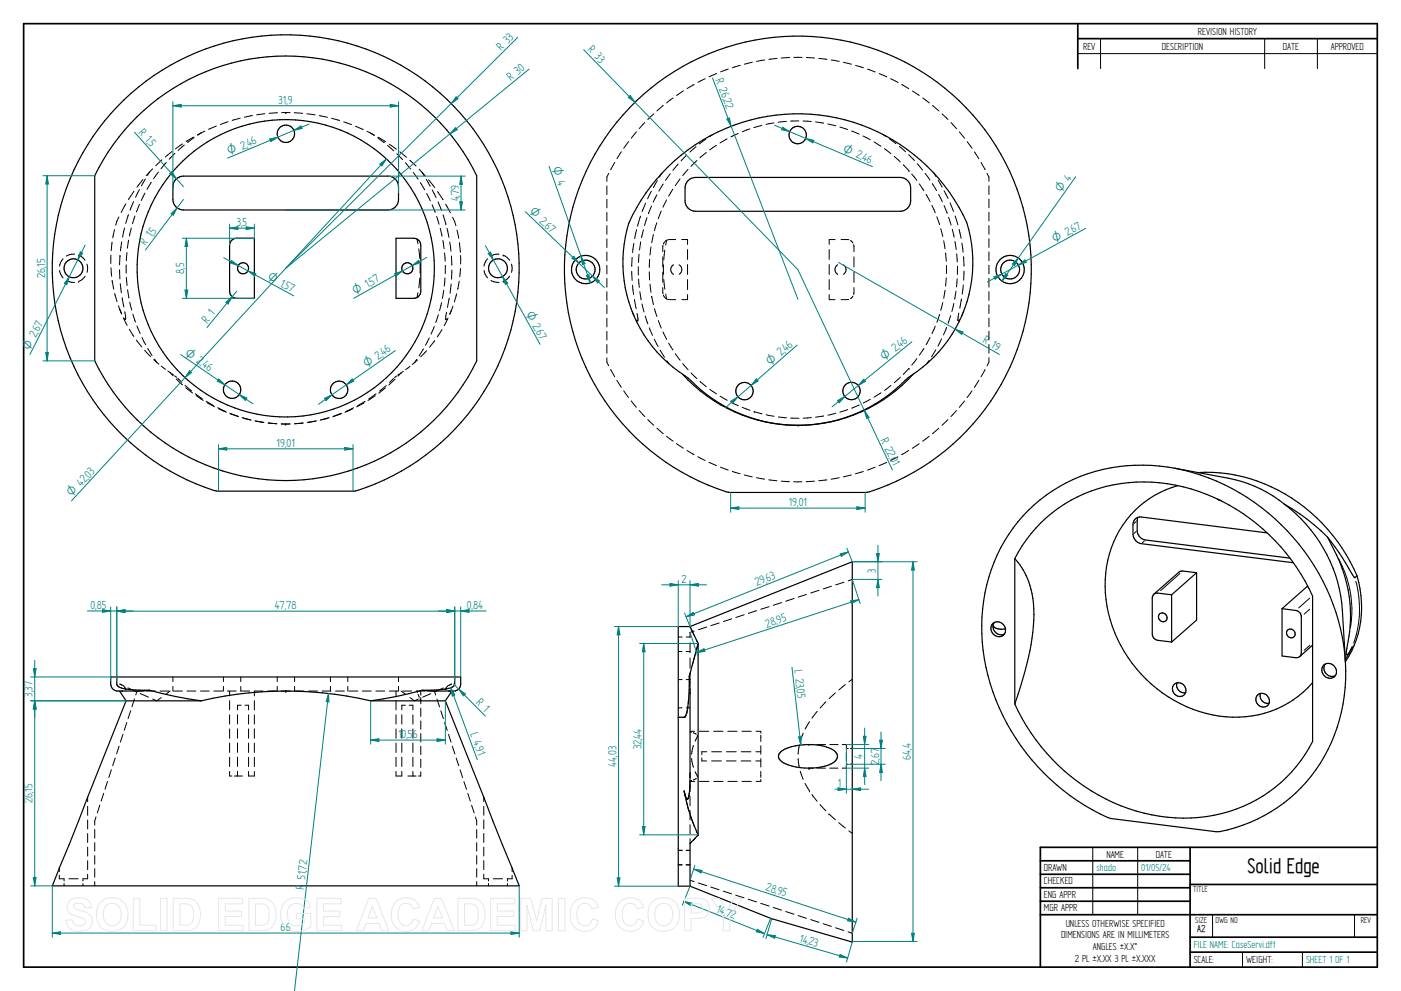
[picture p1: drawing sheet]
<svg xmlns="http://www.w3.org/2000/svg" width="594mm" height="420mm" viewBox="0 0 594 420" stroke-linecap="round" stroke-linejoin="round" font-family="sans-serif">
<defs><g id="words">
<text font-size="10.1" x="529" y="370.2">Solid Edge</text>
<g font-size="5.6" fill="#008080">
<text x="212.5" y="21.5" transform="rotate(-45 212.5 21.5)">R 33</text>
<text x="249" y="21.3" transform="rotate(46 249 21.3)">R 33</text>
<text x="216.6" y="34.5" transform="rotate(-39 216.6 34.5)">R 30</text>
<text x="303.4" y="33.9" transform="rotate(69 303.4 33.9)">R 26,</text>
<text x="118.1" y="43.9">31,9</text>
<text x="306.7" y="42.4" transform="rotate(69 306.7 42.4)">22</text>
<text x="58.5" y="56.4" transform="rotate(48 58.5 56.4)">R 1,</text>
<text x="62.7" y="61" transform="rotate(48 62.7 61)">5</text>
<text x="105.4" y="62.4" transform="rotate(-23 105.4 62.4)">46</text>
<text x="365.3" y="67.7" transform="rotate(23 365.3 67.7)">46</text>
<text x="236.1" y="77" transform="rotate(71 236.1 77)">4</text>
<text x="194.6" y="85.4" transform="rotate(-90 194.6 85.4)">4,79</text>
<text x="100.4" y="95.8">3,5</text>
<text x="65.5" y="99.4" transform="rotate(-53 65.5 99.4)">5</text>
<text x="230.6" y="96.1" transform="rotate(44 230.6 96.1)">67</text>
<text x="452.6" y="100.1" transform="rotate(-28 452.6 100.1)">2,</text>
<text x="455.1" y="98.8" transform="rotate(-28 455.1 98.8)">67</text>
<text x="61.8" y="104.4" transform="rotate(-53 61.8 104.4)">R 1,</text>
<text x="19.1" y="117.9" transform="rotate(-90 19.1 117.9)">26,15</text>
<text x="78.1" y="116.2" transform="rotate(-90 78.1 116.2)">8,5</text>
<text x="118.4" y="121.1" transform="rotate(28 118.4 121.1)">1,</text>
<text x="120.2" y="122" transform="rotate(28 120.2 122)">57</text>
<text x="157.7" y="121.2" transform="rotate(-29 157.7 121.2)">57</text>
<text x="87.8" y="137.4" transform="rotate(-51 87.8 137.4)">R 1</text>
<text x="16.5" y="141" transform="rotate(-63 16.5 141)">67</text>
<text x="227.1" y="140.7" transform="rotate(61 227.1 140.7)">67</text>
<text x="333.4" y="149.2" transform="rotate(-41 333.4 149.2)">46</text>
<text x="381.9" y="147.7" transform="rotate(-39 381.9 147.7)">46</text>
<text x="416.5" y="145.1" transform="rotate(30 416.5 145.1)">R 19</text>
<text x="85.4" y="155.2" transform="rotate(34 85.4 155.2)">46</text>
<text x="162.7" y="151" transform="rotate(-35 162.7 151)">46</text>
<text x="117.3" y="189.4">19,01</text>
<text x="373.3" y="186.4" transform="rotate(65 373.3 186.4)">R 22,</text>
<text x="377.2" y="194.6" transform="rotate(65 377.2 194.6)">01</text>
<text x="37.9" y="202.9" transform="rotate(-47 37.9 202.9)">03</text>
<text x="334.5" y="214.5">19,01</text>
<text x="371.4" y="242.8" transform="rotate(-90 371.4 242.8)">3</text>
<text x="289" y="247.1">2</text>
<text x="320.9" y="248.6" transform="rotate(-22 320.9 248.6)">29,</text>
<text x="325.5" y="246.8" transform="rotate(-22 325.5 246.8)">63</text>
<text x="38.3" y="258.2">0,85</text>
<text x="116.5" y="258.2">47,78</text>
<text x="197.9" y="258.2">0,84</text>
<text x="325.2" y="266.1" transform="rotate(-18 325.2 266.1)">28,</text>
<text x="329.9" y="264.5" transform="rotate(-18 329.9 264.5)">95</text>
<text x="336.8" y="284.1" transform="rotate(84 336.8 284.1)">L 23,</text>
<text x="337.8" y="292.3" transform="rotate(84 337.8 292.3)">05</text>
<text x="13.8" y="295.3" transform="rotate(-90 13.8 295.3)">3,37</text>
<text x="201.6" y="298.2" transform="rotate(45 201.6 298.2)">R 1</text>
<text x="199.3" y="311.3" transform="rotate(70 199.3 311.3)">L 4,</text>
<text x="168.9" y="312.9">10,56</text>
<text x="201.5" y="317.3" transform="rotate(70 201.5 317.3)">91</text>
<text x="272.1" y="317.8" transform="rotate(-90 272.1 317.8)">32,44</text>
<text x="365.8" y="321.7" transform="rotate(-90 365.8 321.7)">4</text>
<text x="386.3" y="322.1" transform="rotate(-90 386.3 322.1)">64,4</text>
<text x="261.4" y="325" transform="rotate(-90 261.4 325)">44,03</text>
<text x="372.7" y="324.3" transform="rotate(-90 372.7 324.3)">2,67</text>
<text x="355.3" y="333.7">1</text>
<text x="13.8" y="340.5" transform="rotate(-90 13.8 340.5)">26,15</text>
<text x="129.9" y="369.1" transform="rotate(-83 129.9 369.1)">72</text>
<text x="128.9" y="377.3" transform="rotate(-83 128.9 377.3)">R 51,</text>
<text x="324.5" y="377.4" transform="rotate(18 324.5 377.4)">28,</text>
<text x="329.2" y="379" transform="rotate(18 329.2 379)">95</text>
<text x="303.5" y="386.6" transform="rotate(22 303.5 386.6)">14,</text>
<text x="307.3" y="388.2" transform="rotate(22 307.3 388.2)">72</text>
<text x="119" y="394.8">66</text>
<text x="338.7" y="399.2" transform="rotate(16 338.7 399.2)">14,</text>
<text x="342.7" y="400.4" transform="rotate(16 342.7 400.4)">23</text>
</g>
<g font-size="5.4" fill="#008080">
<text x="97.2" y="65.8" transform="rotate(-23 97.2 65.8)">O 2,</text>
<text x="357.2" y="64.3" transform="rotate(23 357.2 64.3)">O 2,</text>
<text x="234.1" y="71.4" transform="rotate(70 234.1 71.4)">O</text>
<text x="450" y="82" transform="rotate(-55 450 82)">O 4</text>
<text x="224.2" y="90" transform="rotate(44 224.2 90)">O 2,</text>
<text x="447.3" y="102.9" transform="rotate(-29 447.3 102.9)">O</text>
<text x="113.1" y="118.2" transform="rotate(29 113.1 118.2)">O</text>
<text x="150.6" y="125.1" transform="rotate(-29 150.6 125.1)">O 1,</text>
<text x="222.8" y="133" transform="rotate(61 222.8 133)">O 2,</text>
<text x="12.5" y="148.8" transform="rotate(-63 12.5 148.8)">O 2,</text>
<text x="78.1" y="150.3" transform="rotate(34 78.1 150.3)">O 2,</text>
<text x="326.7" y="155" transform="rotate(-41 326.7 155)">O 2,</text>
<text x="375.1" y="153.2" transform="rotate(-39 375.1 153.2)">O 2,</text>
<text x="155.5" y="156" transform="rotate(-35 155.5 156)">O 2,</text>
<text x="30.5" y="210.9" transform="rotate(-47 30.5 210.9)">O 42,</text>
</g>
<g font-size="4.9">
<text x="507.9" y="14.7">REVISION HISTORY</text>
<text x="459.3" y="21">REV</text>
<text x="492.7" y="21">DESCRIPTION</text>
<text x="544" y="21">DATE</text>
<text x="564.3" y="21">APPROVED</text>
<text x="469.1" y="363.6">NAME</text>
<text x="490.1" y="363.6">DATE</text>
<text x="442.7" y="369.3">DRAWN</text>
<text x="442.7" y="375">CHECKED</text>
<text x="442.7" y="380.7">ENG APPR</text>
<text x="442.7" y="386.4">MGR APPR</text>
<text x="451.9" y="392.9">UNLESS OTHERWISE SPECIFIED</text>
<text x="449.9" y="397.9">DIMENSIONS ARE IN MILLIMETERS</text>
<text x="455.7" y="407.8">2 PL ±X.XX 3 PL ±X.XXX</text>
<text x="463.5" y="402.9">ANGLES ±X.X°</text>
<text x="506.2" y="408.3">SCALE:</text>
<text x="528.4" y="408.3">WEIGHT:</text>
</g>
<g font-size="4.9" fill="#008080">
<text x="464.9" y="369.3">shado</text>
<text x="483.9" y="369.3">01/05/24</text>
<text x="506.2" y="402">FILE NAME: CaseServi.dft</text>
<text x="553.8" y="408.4">SHEET 1 OF 1</text>
</g>
<text font-size="4.8" x="507.7" y="395.3">A2</text>
<g font-size="4.1">
<text x="505.9" y="378.3">TITLE</text>
<text x="506.9" y="391.1">SIZE</text>
<text x="515.4" y="391.1">DWG NO</text>
<text x="577" y="391.1">REV</text>
</g>
</g></defs>
<g fill="none" stroke="#000" stroke-width=".72">
<path d="M10 10h574v400h-574zM457 10v19.1M457 16.4h127M504.6 359.2v50.8M584 359.2h-142.9v50.8M441.1 365h63.5M441.1 370.7h63.5M441.1 376.4h63.5M504.6 375h79.4M441.1 382.1h63.5M441.1 387.8h142.9M504.6 397.3h79.4"/>
<path d="M504.6 403.7h79.4"/>
</g>
<g fill="none" stroke="#000" stroke-width=".42">
<path d="M466.7 16.4v12.7M536.3 16.4v12.7M558.6 16.4v12.7M289.8 38.5l-2.9 2M294.3 35.8l-3 1.7M299 33.4l-3.1 1.5M303.9 31.2l-3.2 1.4M308.8 29.3l-3.2 1.2M313.9 27.7l-3.3 1M319 26.4l-3.4 .8M324.3 25.4l-3.5 .6M329.5 24.8l-3.5 .3"/>
<path d="M334.8 24.4l-3.5 .2M336.6 24.3h3.5M341.9 24.4l3.5 .2M347.2 24.8l3.5 .3M352.5 25.4l3.4 .6M357.7 26.4l3.4 .8M362.8 27.7l3.3 1M367.9 29.3l3.2 1.2M372.8 31.2l3.2 1.4M377.6 33.4l3.2 1.6M382.3 35.8l3.1 1.8M386.9 38.6l2.9 1.9"/>
<path d="M457 22.7h127M82 58.1l-3.1 1.9M82.3 58.3l-2.8 2.1M85.3 56.3l-1.4 1M85.3 56.3l-1.6 .9M86.9 55.6l-1.6 .7M91.7 53.4l-3.2 1.4M96.7 51.6l-3.3 1.2M101.8 50.1l-3.3 1M107.1 49l-3.5 .7M112.3 48.2l-3.5 .5M117.6 47.8l-3.5 .2"/>
<path d="M121.2 47.7l-1.8 .1M121.2 47.7h.1M121.2 47.7l1.8 .1M124.8 47.8l3.5 .2M130.1 48.3l3.5 .4M135.4 49l3.4 .7M140.6 50.2l3.4 .9M145.7 51.7l3.3 1.1M150.7 53.5l3.3 1.4M155.6 55.7l1.6 .7M157.2 56.4l1.4 1M157.2 56.4l1.6 .9"/>
<path d="M160.1 58.4l2.8 2.1M160.4 58.2l3.1 1.9M269.9 55.9l-2.2 2.7M273.4 51.9l-2.3 2.6M277.2 48.3l-2.5 2.4M281.2 44.7l-2.7 2.3M285.4 41.5l-2.7 2.1M299.3 59l-2.8 2M302.3 57l-1.4 1M308.3 58.9l-3 1.7M313 56.6l-3.1 1.4M318 54.7l-3.3 1.2"/>
<path d="M323 53.1l-3.3 1M328.2 52.1l-3.4 .6M333.5 51.5l-3.5 .3M338.7 51.3l-3.5 .1M340.5 51.3l3.5 .2M345.8 51.7l3.4 .5M351 52.6l3.4 .7M356.1 53.8l3.3 1.1M361.1 55.5l3.2 1.4M366 57.7l3.1 1.6M374.2 56.9l1.5 1M377.1 58.8l2.8 2.1"/>
<path d="M391.3 41.5l2.8 2.1M395.5 44.8l2.6 2.2M399.5 48.3l2.5 2.4M403.3 52l2.3 2.6M406.8 55.9l2.2 2.7M60.6 76.1l-2.5 3.3M61.7 75.9l-1.7 2.9M63.4 72.9l-.8 1.4M63.4 72.9l-1.4 1.6M64.1 77.3l-1.7 3M64.7 71.6l-1.3 1.3M67.2 72.9l-2.1 2.9"/>
<path d="M68.7 67.8l-2.7 2.5M70.5 68.9l-2.2 2.6M72.9 64.3l-2.8 2.2M74.2 65l-2.5 2.5M77.4 61l-3 2.1M78.1 61.5l-2.6 2.3M164.3 61.6l2.7 2.4M165.1 61.2l3 2M168.3 65.2l2.4 2.5M169.5 64.4l2.9 2.3M171.9 69l2.3 2.7M173.8 67.9l2.6 2.5"/>
<path d="M175.3 73.1l2 2.8M177.8 71.8l1.2 1.3M178.3 77.5l1.8 3M179 73.1l1.3 1.5M179 73.1l.9 1.4M180.8 76l1.6 3M181.7 76.2l2.6 3.3M257.3 78.8v3.8M258.1 73.5l-.8 1.6v1.8M260.7 68.8l-1.8 3.1M263.5 64.3l-1.9 3M266.6 60l-2.1 2.9"/>
<path d="M278.7 76.6l-1.6 2.9M280.5 73.6l-.9 1.5M281.2 78l-1.8 3M284.2 73.7l-2 2.8M287.6 69.6l-2.3 2.6M288.4 75.9l-2.1 2.8M291.2 65.7l-2.4 2.5M291.8 71.8l-2.3 2.7M295.1 62.2l-2.6 2.3M295.5 68.1l-2.5 2.4M299.5 64.6l-2.7 2.3M303.8 61.6l-2.9 2"/>
<path d="M370.6 60.2l2.9 1.8M375 63l2.8 2.2M379.2 66.3l2.6 2.3M381.3 62.1l2.7 2.2M383.1 69.9l2.3 2.5M385.3 65.6l2.5 2.5M385.4 72.4h.1M386.6 73.8l2.2 2.7M389 69.4l2.2 2.7M389.8 78l1.9 2.9M392.3 73.5l2 2.8M395.3 77.9l1.9 2.9"/>
<path d="M396.1 73.4l.8 1.5M397.8 76.4l1.7 2.9M410.1 60.1l2.1 2.8M413.2 64.4l1.9 2.9M416 68.9l1.7 3M418.5 73.5l.8 1.6v1.8M419.3 78.8v3.7M48.5 97.3l-.7 3.5M50.4 92l-1.3 3.5M52.8 96.7l-.8 3.8M53.4 86.4l-2 3.7M54.5 91l-1.2 3.7"/>
<path d="M55.7 96.6l-.8 3.4M56.6 85.5l-1.4 3.6M56.8 81.1l-2.3 3.5M57.2 91.6l-1 3.3M59.1 80.3l-1.6 3.4M59.1 86.6l-1.3 3.3M61.5 81.9l-1.6 3.1M180.9 82l1.6 3.2M183.3 80.5l1.6 3.2M183.3 86.8l1.2 3.2M185.2 91.8l1 3.3M185.6 81.2l2.3 3.5"/>
<path d="M185.8 85.6l1.4 3.6M186.7 96.8l.7 3.4M187.9 91.1l1.2 3.8M189 86.6l2 3.6M189.1 94.9h.1M189.6 96.8l.8 3.8M191.9 92.1l1.4 3.6M193.8 97.5l.7 3.5M257.3 84.5v3.6M257.3 90v3.7M257.3 95.7v3.7M270 97.4l-.9 3.8"/>
<path d="M270.4 95.5h.1M271.6 91.7l-1.2 3.8M272.8 97.4l-.8 3.4M273.8 86.1l-1.5 3.6M274.4 92.3l-1.1 3.3M276.2 81.1l-1.6 3.2M276.3 87.4l-1.4 3.2M277.1 99.5l-.8 3.4M278.5 94.4l-1 3.4M278.5 82.6l-1.5 3.1M280.4 89.5l-1.3 3.3M282.7 84.8l-1.6 3"/>
<path d="M285.3 80.2l-1.8 3M392.7 82.4l1.7 3M395.2 87.1l1.4 3.2M397.2 91.9l1.2 3.3M398 82.4l1.6 3.2M398.9 96.9l.9 3.4M400.3 87.2l1.4 3.2M400.3 80.9l1.7 3.3M402.2 92.1l1.1 3.3M402.9 86l1.4 3.7M403.8 97.2l.8 3.4M405 91.6l1.2 3.7"/>
<path d="M406.7 97.2l.8 3.8M419.3 84.4v3.7M419.3 90v3.7M419.3 95.6v3.7M25.3 114.7l.4 1.5 1 1.6M26.7 109.7l-1 1.6-.4 1.6M28.2 119l1.2 .5 2.2 .2M31.6 107.8l-2.2 .2-1.2 .6M33.4 108.2h.1M33.4 119.3h.1M33.4 108.2l1.7 1.1 1 1.1M36.1 117.1l-1 1.1-1.7 1.1"/>
<path d="M36.9 112l.3 1.7-.3 1.8M47 108.1v3.6M47.1 113.5l.3 3.6M47.5 102.7l-.3 3.6M47.6 119l.6 3.6M47.6 119h.1M50.7 114.3l.1 3.9M50.9 108.4h.1M50.9 108.4l-.2 3.9M51.6 102.5l-.5 3.9M53.5 112.3v3.5M53.6 117.6l.3 3.5"/>
<path d="M53.8 107.1l-.2 3.4M54.6 101.8l-.6 3.4M176.8 101.3l.4 2.1M177.6 105.5l.4 4.1M178 117.9l-.4 4.1M178.1 111.7v4.1M187.8 102l.5 3.5M188.5 107.2l.3 3.5M188.7 117.8l-.3 3.5M188.8 112.5v3.5M190.7 102.6l.5 3.9M191.4 108.5l.2 3.9"/>
<path d="M191.6 114.5l-.1 3.9M194.7 119.2l-.7 3.5M194.8 102.9l.4 3.6M195.2 106.5h.1M195.3 108.3v3.6M195.3 113.8l-.4 3.5M205.3 114.7l.4 1.5 1 1.6M206.7 109.7l-1 1.6-.5 1.6M208.2 119l1.2 .5 2.2 .2M211.6 107.8l-2.2 .2-1.3 .6M213.4 108.2h.1M213.4 119.3h.1"/>
<path d="M213.4 108.2l1.7 1.1 1 1.1M216.1 117.1l-1 1.1-1.7 1.1M216.9 112l.3 1.7-.3 1.8M257.3 101.3v3.6M257.3 106.8v3.8M257.3 112.5v3.7M257.3 118.1v3.7M267.9 115l.1 3.9M268 109.1l-.1 3.9M268.8 103.2l-.5 3.9M270.7 113.1v3.5M270.8 118.4l.3 3.4"/>
<path d="M271 107.8l-.2 3.5M271.7 102.5l-.5 3.5M275.3 115.2l.2 3.5M275.5 109.9l-.2 3.5M276 104.7l-.4 3.5M281 108.9v4.3M281 115.4v4.3M281.1 104l-.1 2.7M281.3 112.3v4.1M281.5 118.5l.4 4.1M281.8 102.6l-.5 .9M281.9 106l-.4 4.2"/>
<path d="M282.7 101.9l-.4 2M282.7 101.9l-.7 .4M282.7 101.9l-.3 .1M282.9 101.8l-.2 .1M283.6 101.6l-.4 .1M283.9 101.6h2.6M285.6 112.3a2.31 2.31 0 0 0 0 4M287.9 112.3a2.32 2.32 0 0 1 .1 4M289 101.6h2.5v2M291.5 105.8v4.2M291.5 112.2v4.2M291.5 118.5v4.3"/>
<path d="M351.6 105.8v4.2M351.6 112.2v4.2M351.6 118.5v4.3M354.1 101.6h-2.5v2M355.2 112.3a2.29 2.29 0 0 0 .1 4M356.7 101.6h3.2M357.6 112.3a2.32 2.32 0 0 1 0 4M360.6 102l1.1 1M362 103.8l.1 2.9M362.1 108.9v4.3M362.1 115.4v4.3M400.2 102.1l.5 3.4"/>
<path d="M401 107.3l.3 3.4M401.3 117.8l-.3 3.5M401.3 112.5v3.5M404.9 102.4l.6 3.4M405.7 107.6l.2 3.5M405.9 118.2l-.3 3.4M406 112.9v3.5M407.9 103.1l.5 3.8M408.6 108.9h.1M408.6 108.9l.2 4M408.8 114.9l-.2 3.9M419.3 101.2v3.7"/>
<path d="M419.3 106.8v3.7M419.3 112.4v3.7M419.3 118v3.7M48.6 124.4l1 3.5M50.2 129.7l.6 1.6M50.8 131.3l.8 1.9M50.8 131.3l.7 1.7M51 120.3l.5 3.9M51.8 126.2l.7 3.9M52.3 134.7l1.6 3.3M52.9 132.2l.3 3.2-.6-.4M54.1 122.9l.5 3.4"/>
<path d="M54.8 139.6l2 3.1M55 128.1l.9 3.4M56.3 133.2l1.1 3.3M58.1 138.2l1.3 3.2M177.2 124.1l-.4 2.1M184.1 138.4l-1.3 3.2M185.9 133.4l-1.1 3.3M187.2 128.3l-.8 3.4M187.4 139.7l-1.9 3.1M188.2 123.1l-.6 3.4M189.4 132.4l-.3 3.2M189.6 135.1l-.5 .5"/>
<path d="M190 134.9l-1.7 3.2M190.5 126.4l-.8 3.9M191.3 120.4l-.5 4M191.5 131.5l-.8 1.8M191.5 131.5l-.8 1.6M192.1 129.8l-.6 1.7M193.6 124.5l-.9 3.5M257.3 123.7v3.7M257.3 129.3v3.7M257.3 134.9v3.7M268 132l.8 1.9M268.2 120.9l.5 4"/>
<path d="M269 127l.7 3.9M269.8 135.7l.5 .4M270.1 132.9l.3 3.2M270.3 136.1h.1M271.3 123.7l.6 3.4M272.2 128.9l.9 3.3M273.6 134l1.1 3.3M275.3 139l1.4 3.2M275.6 120.5l.4 3.5M276.3 125.7l.8 3.4M276.3 125.7h.1M277.5 130.9l1 3.3"/>
<path d="M279.1 135.9l1.3 3.2M281 121.9l.1 2.6M281.3 125.1l.5 .9M281.9 126.2l.8 .5M282.3 124.7l.4 2M282.4 126.5l.3 .2M282.7 126.7h.1M283.1 126.9l.4 .1M283.8 127h2.7M291.5 124.9v2.1h-2.4M351.6 124.9v2.1h2.5M359.9 127h-3.3"/>
<path d="M361.7 125.6l-1.1 1M362.1 121.9l-.1 2.9M396.6 138.3l-1.4 3.2M398.4 133.3l-1.1 3.4M399.8 128.3l-.9 3.3M400.7 123.1l-.5 3.4M401.4 138.8l-1.3 3.2M403.1 133.8l-1.1 3.3M404.4 128.7l-.8 3.3M405.4 123.4l-.6 3.5M406.6 132.7l-.3 3.2 .6-.3M407.7 126.7l-.7 4"/>
<path d="M408.5 120.8l-.5 3.9M408.7 131.9l-.8 1.8M419.3 123.7v3.6M419.3 129.2v3.7M419.3 134.8v3.8M57.9 144.2l2.2 2.9M60.2 143.1l1.6 3.1M61.3 148.5l2.5 2.7M62.6 147.8l1.9 2.9M65.2 152.5l1.3 1.2M65.5 152.2l1 1.5M66.5 153.7l.9 .7"/>
<path d="M68.4 155.2l1.8 1.4M71.2 157.3l.9 .7M72.1 158l.4 .2M72.1 158l1.3 1.3M72.8 158.5l.8 .5M74.1 159.3l.8 .7M168.2 159.4l-.9 .7M169.4 158.5l-.8 .5M170.1 158.1l-1.3 1.3M170.1 158.1l-.3 .2M171 157.4l-.9 .7M173.9 155.3l-1.9 1.4"/>
<path d="M175.7 153.8l-.9 .8M176.7 152.4l-1 1.4M177 152.6l-1.3 1.2M179.6 148l-1.9 2.9M180.9 148.7l-2.5 2.6M182 143.3l-1.6 3M184.4 144.4l-2.2 2.8M257.3 151.7v1.8l.8 1.6M257.3 140.5v3.7M257.3 146.1v3.7M258.9 156.7l1.7 3M277.4 143.8l1.7 3.1"/>
<path d="M279.9 148.5l1.9 3M281.1 140.8l1.6 3.1M282.8 153l1 1.3M283.5 145.5l1.9 2.9M286.3 149.9l2.1 2.8M289.5 154.2l2.3 2.6M293 158.1l2.5 2.4M381.8 159.9l-2.6 2.4M385.4 156.2l-2.3 2.5M385.5 156.2h.1M388.8 152.1l-2.2 2.7M391.8 147.7l-2 2.9"/>
<path d="M394 152.8l-1 1.4M394.4 143.1l-1.7 3M396.8 148.3l-1.8 3M399.3 143.6l-1.6 3.1M417.7 156.7l-1.7 3.1M419.3 151.6v1.9l-.8 1.6M419.3 140.5v3.6M419.3 146v3.7M74.7 160.7l2.7 2.5M75.3 160.4l1.8 1.7M78.4 163.4l2.9 2.3M78.8 164.4l2.9 2.2"/>
<path d="M82.8 166.9l3 2.2M83.2 167.7l3 2.1M87.4 170.1l3.2 1.9M87.8 170.7l3.2 1.8M92.3 172.8l3.3 1.7M92.7 173.3l3.3 1.5M97.4 175.2l3.5 1.2M97.7 175.5l3.5 1.2M102.7 177l3.5 1M103 177.2l3.5 .9M108.1 178.4l3.7 .7M108.3 178.5l3.6 .6"/>
<path d="M113.7 179.3l3.6 .4-3.5-.3M119.2 179.7l1.9 .1M121.1 179.8h.1M121.2 179.8h.1M123 179.7l-1.8 .1M128.6 179.3l-3.7 .4 3.6-.3M131.4 179l-1.1 .1M134.1 178.4l-3.6 .7M139.3 177.2l-3.5 .9M139.6 177l-3.6 1M144.5 175.5l-3.4 1.2M144.9 175.2l-3.5 1.3"/>
<path d="M149.6 173.4l-3.3 1.4M149.9 172.9l-3.3 1.6M154.4 170.8l-3.1 1.7M154.8 170.1l-3.2 1.9M159.1 167.8l-3.1 2M159.5 167l-3.1 2.1M163.4 164.5l-2.8 2.2M163.8 163.4l-2.9 2.4M166.9 160.5l-1.7 1.6M167.5 160.7l-2.6 2.5M261.6 161.2l1.9 3M264.5 165.7l2 2.8"/>
<path d="M267.6 170l2.2 2.7M271.1 174l2.3 2.6M274.7 177.9l2.5 2.4M296.8 161.8l2.7 2.2M301 165.1l2.8 1.9M305.3 168l3 1.7M310 170.6l3.1 1.4M314.7 172.7l3.3 1.2M319.8 174.5h.1M319.8 174.5l3.3 1M324.9 175.9l3.3 .6M330 176.8l3.5 .3"/>
<path d="M335.3 177.2l3.5 .1M344 177l-3.4 .3M349.3 176.4l-3.5 .5M354.4 175.2l-3.3 .8M359.5 173.7l-3.4 1.1M364.4 171.7l-3.2 1.4M369.1 169.3l-3.1 1.6M373.6 166.5l-3 1.9M377.8 163.4l-2.7 2.1M401.9 177.9l-2.4 2.4M405.6 174.1l-2.4 2.5M409 170l-2.2 2.7"/>
<path d="M412.2 165.7l-2.1 2.9M415.1 161.3l-1.9 3M278.5 181.5l2.6 2.3M281.1 183.8h.1M282.6 185l2.8 2M286.8 188.1l3 1.9M291.3 191l3 1.8M295.9 193.6l3.1 1.6M300.6 196l3.2 1.4M305.5 198.1l3.3 1.2M310.5 199.9l3.4 1M338.3 180.3h.1"/>
<path d="M338.4 180.3h.1M366.1 199.9l-3.4 1M371.1 198.1l-3.3 1.2M376 196l-3.2 1.4M380.7 193.7l-3.1 1.5M385.3 191l-3 1.8M389.8 188.1l-2.9 2M394 185l-2.8 2.1M398.1 181.6l-2.7 2.3M315.6 201.4l3.4 .8M320.8 202.5l3.4 .7M326 203.4l3.5 .4"/>
<path d="M331.3 204l3.5 .2M340.1 204.3h-3.6M345.3 204l-3.4 .2M350.6 203.5l-3.4 .3M355.8 202.6l-3.4 .6M361 201.4l-3.4 .8M481.7 221.1l-.8 .8M481.8 225.3l-.9 .8M485.3 229.4l-.9 .7M567.6 236.8a44.9 44.9 0 0 1 5 29.4M320.8 258.9l-3.5 1.2M326.1 257.2l-3.5 1.1"/>
<path d="M331.4 255.5l-3.5 1.1M336.7 253.7l-3.5 1.2M342 252l-3.5 1.2M347.3 250.3l-3.5 1.1M352.6 248.5l-3.5 1.2M357.9 246.8l-3.5 1.2M361.4 245.7l-1.7 .6M500.3 243.2l-8.1 7.2M555.4 258.3l-2.4 2.1M555.4 253.6l-4.7 4.1M574.9 246.5a43.9 43.9 0 0 1-.9 26.2M287.6 270.1h1.7"/>
<path d="M287.6 276.2h1.6M291 276.2h1.6M291 270.1h1.6M292.6 265.6h.1M292.6 272.5v4.3M292.6 279v4.3M293.1 266.6l1.4 3.1M294.4 267.5l-1.8 .6v2.2M294.8 277.6l-1.3 4.6M295.3 271.4l.7 1.5-.6 2.3M299.7 265.9l-3.5 1.1M305 264.1l-3.6 1.2"/>
<path d="M310.3 262.4l-3.6 1.1M315.5 260.6l-3.5 1.2M555.4 273.6l-2.4 2.1M51.7 290.5l-.9-.5 1.7 .8M52.1 292.9l-.9 .1M52.5 291a.91 .91 0 0 1 .5 1.6M54.3 291.6l3.4 1.6M57 296.3l-1 3.3M58.1 293l-.5 1.6M58.3 293h1.9M59.5 294l3.4 1.6M62.2 293h3.7"/>
<path d="M67.9 293h3.7M68.4 295.8l-1.9 1.3-1.7-.7M72.1 293l-1.8 1.4M73.3 287v2M73.3 291v2M73.6 293h3.7M79.3 293h3.8M85 293h3.7M90.7 293h3.7M94.7 287v2M94.7 291v2M96.4 293h3.8"/>
<path d="M97.4 293v2M97.4 297.1v3.9M102.1 291v2h3.8M102.1 287v2M102.3 299h-1.6v1.9M103.9 299h1.5v2M107.9 297.1v3.9M111.5 293h-3.6v2M113.5 293h3.8M117.6 287v2M117.6 291v2M119.2 293h1.9"/>
<path d="M121.3 293h1.9M124.9 287v2M124.9 291v2M125.1 293h3.8M130.8 293h3.8M136.6 293h3.7M140.1 287v2M140.1 291v2M142.3 293h3.7M147.5 287v2M147.5 291v2M147.9 293h3.8"/>
<path d="M153.7 293h3.7M159.4 293h3.7M165.1 293h3.8M167.9 293v2M167.9 297.1v3.9M169 287v2M169 291v2M170.1 293l1.8 1.3M170.8 293h3.7M171.9 299h-1.5v1.9M173.5 299h1.6v2M173.8 295.7l1.9 1.4 1.7-.7"/>
<path d="M176.5 293h3.7M176.8 293l.2 .6M177.3 294.3l.5 1.3M178.1 296.3l.2 .5M178.2 293l.1 .3M178.3 293.6l.1 1.2M178.3 296.8h.1M178.4 295.7v2.7M178.4 296.6v.2M182.2 293h1.9M182.7 294.1l-3.5 1.5M184.2 293l.5 1.7"/>
<path d="M185.3 296.4l1.1 3.3M188 291.7l-3.5 1.6M189.8 291a.94 .94 0 0 0-.6 1.5M190.1 292.9l1 .1M190.6 290.4l.9-.4-1.8 .8M287.6 288.1h1.7M291 288.1h1.6M291.7 299.7l-.5 2.4M291.9 297.2l-.1 1.2M292.3 286.8v.3M292.3 287.7v.8M292.3 288.9v.5"/>
<path d="M292.3 287.5l.1 .3M292.6 285.5v4.3M292.6 292v2.2M292.9 284.5l-.6 2.3M350.2 297.5l-2.4 2.7M354.2 293.8l-2.6 2.4M358.5 290.2l-2.8 2.3M361.4 288l-1.4 1.1M50.5 316.4l-1.1 3.2M52.1 311.4l-1.1 3.2M53.8 306.3l-1.1 3.3M55.4 301.3l-1.1 3.3"/>
<path d="M97.4 303.1v3.9M97.4 309v4M97.4 315v4M100.7 303v4M100.7 309v4M100.7 315v4M105.4 303.1v3.9M105.4 309v4M105.4 315v4M107.9 303.1v3.9M107.9 309v4M107.9 315v4"/>
<path d="M167.9 303.1v3.9M167.9 309v4M167.9 315v4M170.4 303v4M170.4 309v4M170.4 315v4M175.1 303.1v3.9M175.1 309v4M175.1 315v4M178.4 300.2v3.6M178.4 305.6v3.6M178.4 311v3.6"/>
<path d="M178.4 316.4v3.6M186.9 301.4l1.1 3.3M188.5 306.4l1.1 3.3M190.2 311.4l1.1 3.3M191.8 316.4l1.1 3.3M287.6 304.2h.8M287.6 300.1h1.6M290.9 303.3l-.6 .9h-1M291 300.1h1.6M291.2 302.1h.1M292.6 310h1.9M292.6 310.3l.6 .2"/>
<path d="M294 310.7l1.2 .6M294 316.1l-.7 3.6M295.7 311.9l-.9 2.3M296.6 310h4M299.7 318.7h-2.1v1.3M301.8 318.7h4.1M302.6 310h4M308.1 318.7h4.1M308.6 310h3.9M314.3 318.7h4.1M314.6 310h4M320.5 318.7h2.1"/>
<path d="M320.6 310h2v.9M322.6 311.7v2.7M322.6 316.2v3.6M338.9 316.1l-.5 3.6M339.3 314.3h.1M340.6 310.9l-1.3 3.4M343 315.7h1.8M343 315.7h.1M343.2 306l-1.8 3.2M346.5 301.6l-2.2 2.9M346.6 315.7h3.5M351.9 315.7h3.5"/>
<path d="M357.2 315.7h1.7v1.7M358.9 317.3h.8M358.9 319.2v3.4M360.6 317.3h.8M37.2 338v1.9M44 336.3l-1.1 3.3M45.6 331.3l-1.1 3.3M47.2 326.3l-1.1 3.3M48.8 321.4l-1 3.3M97.4 321.1v3.9M97.4 327.1v1.9h1M99.4 329h3.4"/>
<path d="M100.7 321v4M100.7 327v2M105.4 327.1v1.9h2.5v-1.9M105.4 321.1v3.9M107.9 321.1v3.9M167.9 321.1v3.9M167.9 327.1v1.9h2.5M170.4 321v4M170.4 327v2M175.1 321.1v3.9M175.1 327.1v1.9M176.4 329h-3.4"/>
<path d="M178.4 327.2v1.8h-.9M178.4 321.8v3.6M193.5 321.4l1 3.3M195.1 326.4l1.1 3.3M196.7 331.4l1.1 3.3M198.4 336.4l1 3.3M205.1 338v1.9M290.5 337.1l-.4-1.7 .4 2.2M291 339.8l1.2 4.1M292.3 336.2l-.5 2.5-.3 .2-.4-.3M292.5 332.8l-.1 1.7M292.6 328.5v.6"/>
<path d="M292.6 331.3h2M292.6 327.7v2.1M292.6 331.7v4M292.6 337.7v3.9M293.3 321.6l.7 3.7M293.3 330.9l-.7 .1M294.8 327.2l.9 2.2M295.3 330l-1.3 .7M296.6 331.3h4M297.6 321.3v1.3h2M301.7 322.6h4.2M302.6 331.3h4"/>
<path d="M308 322.6h4.1M308.6 331.3h4M314.3 322.6h4.1M314.7 331.3h3.9M320.5 322.6h2.1M322.6 321.6v3.6M322.6 327v2.6M322.6 330.5v.8h-2M338.4 321.6l.5 3.6M339.3 327l1.3 3.5M341.4 332.1l1.8 3.2M343 325.7h1.8"/>
<path d="M343.1 325.7h.1M343.2 335.3h.1M344.3 336.8l2.2 2.9M346.5 325.7h3.5M351.8 325.7h3.5M358.9 324.4v1.3h-1.8M358.9 324h.8M360.5 324h.9M37.2 341.9v3.8M37.2 347.6v3.9M37.2 353.4v3.8M37.2 359.2v3.8"/>
<path d="M40.2 351.7v3.6M40.2 357.3v3.5M40.7 346.3l-.5 1.7v1.8M42.3 341.3l-1 3.3M200 341.4l1.1 3.3M201.6 346.4l.5 1.6v1.8M202.1 351.7v3.6M202.1 357.3v3.5M205.1 341.8v3.9M205.1 347.6v3.8M205.1 353.4v3.8M205.1 359.1v3.8"/>
<path d="M292.6 343.7v3.9M292.6 349.6v4M292.6 355.6v1.9M292.8 346l1.5 4.1M293.2 357.1l-.6 .5M294.9 355.3l-1.1 1.2M295.2 352.1l.8 2M296 353.9v.2M296 354.1l-.5 .6M347.7 341.1l2.5 2.7M351.5 345.1h.1M351.6 345.1l2.6 2.5"/>
<path d="M355.6 348.8l2.9 2.3M360 352.3l1.4 1.1M463.4 359.2v28.6M482.4 359.2v28.6M25.1 371.1v1.5h2.1v.9M25.1 368v1.5M27.2 374.6v1M29.2 372.6h3.9M35.2 374.6v1M37.2 370.7v1.9h-2v.9M37.2 364.9v3.8M40.2 362.8v3.6"/>
<path d="M40.2 368.3v3.6M40.2 373.8v1.8M202.1 362.8v3.6M202.1 368.3v3.6M202.1 373.8v1.8M205.1 370.6v2h2v.9M205.1 364.9v3.8M207.1 374.6v1M209.2 372.6h3.9M215.2 372.6v.9M215.2 374.6v1M217.2 371.1v1.5h-2.1"/>
<path d="M217.2 368v1.6M287.6 366.6l1.6 .1M287.6 360.5l1.7 .1M291 366.6l1.6 .1M291 360.5l1.6 .1M292.6 373.2l1.7 .6M296.1 374.4l3.5 1.1M301.4 376.1l3.5 1.1M306.7 377.8l3.5 1.2M312 379.6l3.5 1.1M317.3 381.3l3.5 1.1M322.6 383l3.5 1.1"/>
<path d="M327.2 389.5h.1M327.9 384.7l3.5 1.2M333.2 386.5l3.5 1.1M338.4 388.2l3.6 1.1M343.7 389.9l3.6 1.1M349 391.6l3.5 1.2M354.3 393.4l3.5 1.1M359.6 395.1l1.8 .6M514.2 387.9v9.4M574.4 387.9v9.4M526.9 403.7v6.3M552.3 403.7v6.3"/>
</g>
<g fill="none" stroke="#000" stroke-width=".51">
<path d="M52.7 42.2a99 99 0 0 1 153.7 21.2 99 99 0 0 1-55.7 144.8h-59.1a98.9 98.9 0 0 1-38.9-166zM58.2 49.4a90 90 0 0 1 143.9 25.1v78.5a90 90 0 0 1-80.9 50.8 90 90 0 0 1-81-50.8v-78.5a90.7 90.7 0 0 1 18-25.1zM269.8 42.8a99 99 0 0 1 153.7 21.1 99 99 0 0 1-55.7 144.8h-59a98.9 98.9 0 0 1-39-165.9zM74.6 76a4.6 4.6 0 0 1 3.2-1.3h86.7a4.5 4.5 0 0 1 4.5 4.5v5.3a4.5 4.5 0 0 1-4.5 4.5h-86.7a4.5 4.5 0 0 1-4.5-4.5v-5.3a4.4 4.4 0 0 1 1.3-3.2zM283.4 70.6a78.6 78.6 0 0 1 126.5 23.8 57.3 57.3 0 0 1-24.9 65.8 64.2 64.2 0 0 1-93.2 .1 57.3 57.3 0 0 1-25.1-65.7 79.1 79.1 0 0 1 16.7-24zM291.8 76.5a4.6 4.6 0 0 1 3.2-1.3h86.7a4.5 4.5 0 0 1 4.5 4.5v5.4a4.5 4.5 0 0 1-4.5 4.5h-86.7a4.5 4.5 0 0 1-4.5-4.5v-5.4a4.4 4.4 0 0 1 1.3-3.2zM98.5 101.6l1.9-.6h7.5v25.5l-8.2-.1-1.2-.5-.8-1.1-.3-1.3v-19.5l.3-1.3zM167.9 101l8.2 .1 1.2 .5 .8 1.1 .3 1.3v19.5l-.3 1.3-1.4 1.4-1.3 .3h-7.5zM289.4 158.7a66 66 0 0 0 48.9 21.6M387.3 158.5a66 66 0 0 1-48.9 21.8M498 198.5l22.8 4.2a53.7 53.7 0 0 1 23.8 11M436.1 216.3a69.1 69.1 0 0 1 62.6-17.7 90.9 90.9 0 0 1 71.9 86 67.5 67.5 0 0 1-37.5 62.7l-3.1 1.4a55.6 55.6 0 0 1-14.3 3.9l-44.5-5.6a90.1 90.1 0 0 1-54.9-81.8 69.1 69.1 0 0 1 19.8-48.9z"/>
<path d="M482.5 219.3l-.3 1.4v4.3a4.1 4.1 0 0 0 3.5 3.9l61.3 7.7M499.4 205.9a42.8 42.8 0 0 0-30.7 45.5 57.5 57.5 0 0 0 53.9 52.7 42.6 42.6 0 0 0 34-14.7M508 200.4a69.6 69.6 0 0 1 62.9 34.8l4.5 8.9M516.2 211.6l1.3 .6M544.6 213.7a62.1 62.1 0 0 1 24.6 45l1 17.4M544.6 213.7a85.3 85.3 0 0 1 18.3 14.1M430.3 236.8a60.5 60.5 0 0 1 61.5-32.1 82.1 82.1 0 0 1 64.8 48v61.7a60.5 60.5 0 0 1-61.5 32.1 82.2 82.2 0 0 1-64.8-48M430.3 236.8v61.7M430.3 236.8a34.4 34.4 0 0 1 8.1 26.2 120.8 120.8 0 0 1-8.1 35.5M537.3 225.9l-53.4-6.7a3.1 3.1 0 0 0-3.5 3.1v4.2l.4 1.6a4.2 4.2 0 0 0 3.1 2.4l64.6 8.1M562.9 227.8a143.8 143.8 0 0 1 11.1 16.7l.5 .4 .9-.8M562.9 227.8a64.1 64.1 0 0 1 9.7 37.1l-1.7 11.6 .1 1.1 .8-.5 1.2-2"/>
<path d="M489.3 251.9l1.6-.4 5.9 .7M489.3 251.9l-.7 1.6 .1 16 .6 1.1 1 .7 6.5 .9M496.8 252.2v20M507.4 242.8l-5.8-.7-1.2 .2-11.1 9.6M507.4 242.8v20.1l-10.6 9.3M507.4 242.8l-10.6 9.4M543.6 258.1l5.9 .7 1.1 .5a2.46 2.46 0 0 1 1.2 2.2v15.3l-.7 1.6M543.6 258.1v20l5.9 .7 1.6-.4M554.7 248.8l-.5-.1-10.6 9.4M575.4 244.1a42.8 42.8 0 0 1-4.9 36.5M292.6 265.6h-5v38.5M292.6 265.6l3.4 7.2"/>
<path d="M292.6 265.6l68.8-27.4v161.2l-34.2-9.9-34.6-13.8M296 272.8v81.1M296 272.8l-3.7 13.8M421.1 265.2a3.5 3.5 0 0 0 4.8 3.6M421.1 264.3a3.3 3.3 0 0 1 4.8 .9 3.3 3.3 0 0 1-1.6 4.7 3.4 3.4 0 0 1-3.6-1.7 3.4 3.4 0 0 1 .4-3.9zM421.1 265.3a4.4 4.4 0 0 0 4.9 1.4h.3M421.6 263.9l-.5 1.3M491.6 260.4a1.87 1.87 0 0 1 3.1 .6 1.87 1.87 0 0 1-1.9 2.6l-.9-.6a1.91 1.91 0 0 1-.3-2.6zM556.6 273.5l-5.5 4.9M570.2 276.1l.3 4.6M573.4 274.2l-3 5.5M49.5 287v3a2.64 2.64 0 0 0 2.7 1.9 46.7 46.7 0 0 0 11.2 .8"/>
<path d="M50.7 293l2.8 4.1M53.5 297.1h31.8M53.5 297.1l-28.4 70.9M63.4 292.7l-2.5 .2-11 .1-1.2-.3-1.1-.8a5.9 5.9 0 0 1-.7-4.9h148.5a5.9 5.9 0 0 1-.7 4.9l-1 .8-1.3 .3-10.9-.1-2.5-.2M63.4 292.7a161.8 161.8 0 0 0 21.9 4.4M121.2 293a156.4 156.4 0 0 0-35.9 4.1M121.2 293a157.6 157.6 0 0 1 36 4.1M157.2 297.1h31.6M179 292.7a160.6 160.6 0 0 1-21.8 4.4M188.8 297.1l31.4 78.5h-198l3-7.6M191.6 293l-2.8 4.1M192.8 287v3a2.64 2.64 0 0 1-2.6 1.9l-5.1 .6-6.1 .2"/>
<path d="M292.3 286.6l.3 7.5v37.5l-.5 5.8-.6 1.3a4.3 4.3 0 0 1-1.4-3.4 74.7 74.7 0 0 0 5.9 18.6M292.3 286.6l-.2 8.5a18.2 18.2 0 0 1-1.6 8.7l-.4 .3h-2.5M498 290.1a3 3 0 0 1 4.3 .8 3 3 0 0 1-1 4.2 3.1 3.1 0 0 1-3.6-1.3 3.1 3.1 0 0 1 .3-3.7zM499.1 289.5a3.3 3.3 0 0 0 3.6 4.2M533.4 294.6a3 3 0 0 1 4.3 .8 3 3 0 0 1-1.1 4.2 3.1 3.1 0 0 1-3.5-1.3 3.1 3.1 0 0 1 .3-3.7zM534.5 294a3.3 3.3 0 0 0 3.6 4.2M561.4 281.9a3.3 3.3 0 0 1 4.6 .8 3.3 3.3 0 0 1-.7 4.6 3.4 3.4 0 0 1-4.1-1.2 3.4 3.4 0 0 1 .2-4.2zM561.9 281.6a3.5 3.5 0 0 0 .4 4 3.5 3.5 0 0 0 3.9 .9M287.6 304.1v71.6h5M331 318.8a18.2 18.2 0 0 1 11.5-3.1 15.6 15.6 0 0 1 12.1 3.5 3.1 3.1 0 0 1-2.3 4.7 25.7 25.7 0 0 1-20.6-.8 2.49 2.49 0 0 1-.7-4.3zM296 353.9l-3.4 3.6v18.2"/>
<circle cx="121.2" cy="56.7" r="3.7"/>
<circle cx="338.3" cy="57.2" r="3.7"/>
<circle cx="31.2" cy="113.7" r="4"/>
<circle cx="103.1" cy="113.7" r="2.35"/>
<circle cx="121.2" cy="113.7" r="63"/>
<circle cx="172.7" cy="113.7" r="2.36"/>
<circle cx="211.2" cy="113.7" r="4"/>
<circle cx="248.3" cy="114.3" r="4"/>
<circle cx="248.3" cy="114.3" r="6"/>
<circle cx="428.3" cy="114.3" r="4"/>
<circle cx="428.3" cy="114.3" r="6"/>
<circle cx="98.4" cy="165.2" r="3.7"/>
<circle cx="143.8" cy="165.3" r="3.7"/>
<circle cx="315.7" cy="165.8" r="3.7"/>
<circle cx="361.1" cy="165.8" r="3.7"/>
<circle cx="547.4" cy="268.5" r="1.84"/>
</g>
<g fill="#000">
<circle cx="570" cy="272.3" r=".25"/>
<circle cx="121.2" cy="293" r=".25"/>
</g>
<path d="M57.1 56.1l20.7 23.1M72 73.6l.9-.8 1.9 3z" fill="none" stroke="#008080" stroke-width=".42"/>
<path d="M72 73.6l.9-.8 1.9 3z" fill="#008080"/>
<path d="M124.6 55.3l3-1.9 .5 1.1zM131.1 52.6l-34.6 14.5" fill="none" stroke="#008080" stroke-width=".42"/>
<path d="M124.6 55.3l3-1.9 .5 1.1z" fill="#008080"/>
<path d="M114.4 58.9l3.4-.8-3 1.9z" fill="none" stroke="#008080" stroke-width=".42"/>
<path d="M114.4 58.9l3.4-.8-3 1.9z" fill="#008080"/>
<path d="M76.6 150.3l30.7 20.9M101.5 167.3l3.2 1.5-.7 1z" fill="none" stroke="#008080" stroke-width=".42"/>
<path d="M101.5 167.3l3.2 1.5-.7 1z" fill="#008080"/>
<path d="M92.8 160.7l2.6 2.5-3.2-1.6z" fill="none" stroke="#008080" stroke-width=".42"/>
<path d="M92.8 160.7l2.6 2.5-3.2-1.6z" fill="#008080"/>
<path d="M167.6 148.6l-32.6 22.8M137.6 168.9l3.2-1.5-2.5 2.5z" fill="none" stroke="#008080" stroke-width=".42"/>
<path d="M137.6 168.9l3.2-1.5-2.5 2.5z" fill="#008080"/>
<path d="M146.8 163.2l2.5-2.5 .7 .9z" fill="none" stroke="#008080" stroke-width=".42"/>
<path d="M146.8 163.2l2.5-2.5 .7 .9z" fill="#008080"/>
<path d="M94.9 109.3l29.6 16.1M98.2 110.4l2.8 2.2-3.3-1.1z" fill="none" stroke="#008080" stroke-width=".42"/>
<path d="M98.2 110.4l2.8 2.2-3.3-1.1z" fill="#008080"/>
<path d="M105.1 114.9l3.4 1.1-.6 1.1z" fill="none" stroke="#008080" stroke-width=".42"/>
<path d="M105.1 114.9l3.4 1.1-.6 1.1z" fill="#008080"/>
<path d="M174.8 112.6l2.7-2.2 .6 1zM180.9 109.2l-30.9 17.3" fill="none" stroke="#008080" stroke-width=".42"/>
<path d="M174.8 112.6l2.7-2.2 .6 1z" fill="#008080"/>
<path d="M167.3 116.1l3.4-1.2-2.8 2.2z" fill="none" stroke="#008080" stroke-width=".42"/>
<path d="M167.3 116.1l3.4-1.2-2.8 2.2z" fill="#008080"/>
<path d="M34 106.8l1 .5-2 2.9zM36.1 103.9l-23.4 46.4" fill="none" stroke="#008080" stroke-width=".42"/>
<path d="M34 106.8l1 .5-2 2.9z" fill="#008080"/>
<path d="M29.4 117.3l-1.1 3.4-1-.5z" fill="none" stroke="#008080" stroke-width=".42"/>
<path d="M29.4 117.3l-1.1 3.4-1-.5z" fill="#008080"/>
<path d="M205.8 104.1l23.2 41.9M207 107.5l1-.6 1.2 3.3z" fill="none" stroke="#008080" stroke-width=".42"/>
<path d="M207 107.5l1-.6 1.2 3.3z" fill="#008080"/>
<path d="M213.1 117.3l2.2 2.7-1 .6z" fill="none" stroke="#008080" stroke-width=".42"/>
<path d="M213.1 117.3l2.2 2.7-1 .6z" fill="#008080"/>
<path d="M77.3 101h30.6M79 101l.6 3.5h-1.2zM77.3 126.5h30.6" fill="none" stroke="#008080" stroke-width=".42"/>
<path d="M79 101l.6 3.5h-1.2z" fill="#008080"/>
<path d="M78.4 123h1.2l-.6 3.5z" fill="none" stroke="#008080" stroke-width=".42"/>
<path d="M78.4 123h1.2l-.6 3.5z" fill="#008080"/>
<path d="M161.1 69.6l2.8-2.2-2 3zM163.9 67.4l-133.6 144.9M79 101v25.5" fill="none" stroke="#008080" stroke-width=".42"/>
<path d="M161.1 69.6l2.8-2.2-2 3z" fill="#008080"/>
<path d="M80.4 157.1l.8 .8-2.8 2.2z" fill="none" stroke="#008080" stroke-width=".42"/>
<path d="M80.4 157.1l.8 .8-2.8 2.2z" fill="#008080"/>
<path d="M92.7 188.5v19.7M146.2 189.7l3.5 .6-3.5 .5zM149.7 188.5v19.7" fill="none" stroke="#008080" stroke-width=".42"/>
<path d="M146.2 189.7l3.5 .6-3.5 .5z" fill="#008080"/>
<path d="M92.7 190.3l3.4-.6v1.1z" fill="none" stroke="#008080" stroke-width=".42"/>
<path d="M92.7 190.3l3.4-.6v1.1z" fill="#008080"/>
<path d="M18.2 74.5h22M18.2 153h22M19.4 149.5h1.1l-.5 3.5zM92.7 190.3h57" fill="none" stroke="#008080" stroke-width=".42"/>
<path d="M19.4 149.5h1.1l-.5 3.5z" fill="#008080"/>
<path d="M20 74.5l.5 3.5h-1.1z" fill="none" stroke="#008080" stroke-width=".42"/>
<path d="M20 74.5l.5 3.5h-1.1z" fill="#008080"/>
<path d="M20 74.5v78.5M97.4 95v9M104.4 96.1l3.5 .6-3.5 .6zM107.9 95v6" fill="none" stroke="#008080" stroke-width=".42"/>
<path d="M104.4 96.1l3.5 .6-3.5 .6z" fill="#008080"/>
<path d="M97.4 96.7l3.5-.6v1.2z" fill="none" stroke="#008080" stroke-width=".42"/>
<path d="M97.4 96.7l3.5-.6v1.2z" fill="#008080"/>
<path d="M97.4 96.7h10.5M95.8 128.1l2.7-2.3-1.8 3.1zM100.4 123.5l-12.6 15.4" fill="none" stroke="#008080" stroke-width=".42"/>
<path d="M95.8 128.1l2.7-2.3-1.8 3.1z" fill="#008080"/>
<path d="M72.6 90.6l2.5-2.5-1.6 3.2zM77.8 84.5l-16.1 21.4" fill="none" stroke="#008080" stroke-width=".42"/>
<path d="M72.6 90.6l2.5-2.5-1.6 3.2z" fill="#008080"/>
<path d="M164.5 74.7h32.8M195.5 74.7l.6 3.4h-1.2zM121.2 89h76.1" fill="none" stroke="#008080" stroke-width=".42"/>
<path d="M195.5 74.7l.6 3.4h-1.2z" fill="#008080"/>
<path d="M194.9 85.6h1.2l-.6 3.4z" fill="none" stroke="#008080" stroke-width=".42"/>
<path d="M194.9 85.6h1.2l-.6 3.4z" fill="#008080"/>
<path d="M73.3 43.1v38.8M73.3 44.8l3.5-.6v1.2zM169 43.1v38.8M195.5 74.7v14.3" fill="none" stroke="#008080" stroke-width=".42"/>
<path d="M73.3 44.8l3.5-.6v1.2z" fill="#008080"/>
<path d="M165.5 44.2l3.5 .6-3.5 .6z" fill="none" stroke="#008080" stroke-width=".42"/>
<path d="M165.5 44.2l3.5 .6-3.5 .6z" fill="#008080"/>
<path d="M224.4 29.3l-103.2 84.4M73.3 44.8h95.7M193.2 54.1l.7 .9-3.1 1.8z" fill="none" stroke="#008080" stroke-width=".42"/>
<path d="M193.2 54.1l.7 .9-3.1 1.8z" fill="#008080"/>
<path d="M219.6 15.8l-98.4 97.9M193.4 41l.8 .9-2.9 2z" fill="none" stroke="#008080" stroke-width=".42"/>
<path d="M193.4 41l.8 .9-2.9 2z" fill="#008080"/>
<path d="M247.5 21.1l90.8 93.2M266.4 41.3l.8-.8 2 2.9z" fill="none" stroke="#008080" stroke-width=".42"/>
<path d="M266.4 41.3l.8-.8 2 2.9z" fill="#008080"/>
<path d="M222.8 89.7l33.5 32.2M251.2 117.1l3 2-.8 .8z" fill="none" stroke="#008080" stroke-width=".42"/>
<path d="M251.2 117.1l3 2-.8 .8z" fill="#008080"/>
<path d="M243.3 108.7l2.1 2.8-2.9-2z" fill="none" stroke="#008080" stroke-width=".42"/>
<path d="M243.3 108.7l2.1 2.8-2.9-2z" fill="#008080"/>
<path d="M232.8 70.5l17.6 49.4M248.6 116.8l1.1-.3 .7 3.4z" fill="none" stroke="#008080" stroke-width=".42"/>
<path d="M248.6 116.8l1.1-.3 .7 3.4z" fill="#008080"/>
<path d="M246.3 108.6l1.8 3.2-1.1 .3z" fill="none" stroke="#008080" stroke-width=".42"/>
<path d="M246.3 108.6l1.8 3.2-1.1 .3z" fill="#008080"/>
<path d="M460.4 96.8l-41.7 22.7M421.5 117.4l3.3-1.2-2.8 2.2z" fill="none" stroke="#008080" stroke-width=".42"/>
<path d="M421.5 117.4l3.3-1.2-2.8 2.2z" fill="#008080"/>
<path d="M431.8 112.4l2.8-2.2 .6 1z" fill="none" stroke="#008080" stroke-width=".42"/>
<path d="M431.8 112.4l2.8-2.2 .6 1z" fill="#008080"/>
<path d="M456.1 74.9l-31.2 44.3M426.4 116l.9 .7-2.4 2.5z" fill="none" stroke="#008080" stroke-width=".42"/>
<path d="M426.4 116l.9 .7-2.4 2.5z" fill="#008080"/>
<path d="M431.8 109.4l-1.6 3.2-.9-.7z" fill="none" stroke="#008080" stroke-width=".42"/>
<path d="M431.8 109.4l-1.6 3.2-.9-.7z" fill="#008080"/>
<path d="M338 146.3l-30.4 26.5M309.9 170.1l3-1.9-2.2 2.8z" fill="none" stroke="#008080" stroke-width=".42"/>
<path d="M309.9 170.1l3-1.9-2.2 2.8z" fill="#008080"/>
<path d="M320.7 160.7l.8 .8-3 1.9z" fill="none" stroke="#008080" stroke-width=".42"/>
<path d="M320.7 160.7l.8 .8-3 1.9z" fill="#008080"/>
<path d="M386.7 144.9l-33.9 27.6M355.1 169.8l3.1-1.7-2.4 2.7z" fill="none" stroke="#008080" stroke-width=".42"/>
<path d="M355.1 169.8l3.1-1.7-2.4 2.7z" fill="#008080"/>
<path d="M366.3 160.8l.7 .9-3.1 1.7z" fill="none" stroke="#008080" stroke-width=".42"/>
<path d="M366.3 160.8l.7 .9-3.1 1.7z" fill="#008080"/>
<path d="M328.4 53.1l41.5 17.6M331.8 53.9l3 1.9-3.4-.8z" fill="none" stroke="#008080" stroke-width=".42"/>
<path d="M331.8 53.9l3 1.9-3.4-.8z" fill="#008080"/>
<path d="M341.7 58.7l3.4 .8-.5 1.1z" fill="none" stroke="#008080" stroke-width=".42"/>
<path d="M341.7 58.7l3.4 .8-.5 1.1z" fill="#008080"/>
<path d="M355.5 111.3l68.3 39M405 139.5l3.3 1.3-.6 1z" fill="none" stroke="#008080" stroke-width=".42"/>
<path d="M405 139.5l3.3 1.3-.6 1z" fill="#008080"/>
<path d="M338.3 114.3l40.1 85M366.5 174l2 3-1 .4z" fill="none" stroke="#008080" stroke-width=".42"/>
<path d="M366.5 174l2 3-1 .4z" fill="#008080"/>
<path d="M309.8 208.8v8.4M309.8 215.4l3.5-.6v1.2zM366.9 208.8v8.4" fill="none" stroke="#008080" stroke-width=".42"/>
<path d="M309.8 215.4l3.5-.6v1.2z" fill="#008080"/>
<path d="M363.3 214.8l3.6 .6-3.6 .6z" fill="none" stroke="#008080" stroke-width=".42"/>
<path d="M363.3 214.8l3.6 .6-3.6 .6z" fill="#008080"/>
<path d="M302.1 33.1l36.3 93.8M308.2 50.5l1.1-.5 .7 3.6zM309.8 215.4h57.1" fill="none" stroke="#008080" stroke-width=".42"/>
<path d="M308.2 50.5l1.1-.5 .7 3.6z" fill="#008080"/>
<path d="M361.4 238.2h27.5M361.4 399.2h27.5M386.5 395.7h1.2l-.6 3.5z" fill="none" stroke="#008080" stroke-width=".42"/>
<path d="M386.5 395.7h1.2l-.6 3.5z" fill="#008080"/>
<path d="M387.1 238.2l.6 3.5h-1.2z" fill="none" stroke="#008080" stroke-width=".42"/>
<path d="M387.1 238.2l.6 3.5h-1.2z" fill="#008080"/>
<path d="M387.1 238.2v161M335.8 282.9l3.8 32.9M338.6 312.5l1.2-.2-.2 3.5z" fill="none" stroke="#008080" stroke-width=".42"/>
<path d="M338.6 312.5l1.2-.2-.2 3.5z" fill="#008080"/>
<path d="M287.6 246.2v19.4M292.6 247.9l3.5-.5v1.1zM292.6 246.2v19.4" fill="none" stroke="#008080" stroke-width=".42"/>
<path d="M292.6 247.9l3.5-.5v1.1z" fill="#008080"/>
<path d="M284.1 247.4l3.5 .5-3.5 .6z" fill="none" stroke="#008080" stroke-width=".42"/>
<path d="M284.1 247.4l3.5 .5-3.5 .6z" fill="#008080"/>
<path d="M356.3 234.8l3.4-.8-3 1.9zM359.1 232.4l2.3 5.8M280.6 247.9h19M290.3 259.9l2.3 5.7" fill="none" stroke="#008080" stroke-width=".42"/>
<path d="M356.3 234.8l3.4-.8-3 1.9z" fill="#008080"/>
<path d="M291 261.5l3-1.8 .4 1z" fill="none" stroke="#008080" stroke-width=".42"/>
<path d="M291 261.5l3-1.8 .4 1z" fill="#008080"/>
<path d="M359.7 234l-68.7 27.5M327.2 389.5l-2.4 8.5M361.4 399.4l-2.5 8.5M356.2 404.7l3.2 1.5-3.5-.4z" fill="none" stroke="#008080" stroke-width=".42"/>
<path d="M356.2 404.7l3.2 1.5-3.5-.4z" fill="#008080"/>
<path d="M325.3 396.3l3.5 .4-.3 1.1z" fill="none" stroke="#008080" stroke-width=".42"/>
<path d="M325.3 396.3l3.5 .4-.3 1.1z" fill="#008080"/>
<path d="M292.6 375.7l-3.3 8.1M290 382.2l3.5 .7-.5 1.1zM325.3 396.3l34.1 9.9M326.8 389.3l-3.3 8.2" fill="none" stroke="#008080" stroke-width=".42"/>
<path d="M290 382.2l3.5 .7-.5 1.1z" fill="#008080"/>
<path d="M321.2 394l3 1.8-3.5-.7z" fill="none" stroke="#008080" stroke-width=".42"/>
<path d="M321.2 394l3 1.8-3.5-.7z" fill="#008080"/>
<path d="M294.1 368.5l3.5 .5-.3 1.1zM294.7 366.8l-2.1 6.4M290 382.2l34.2 13.6M363.5 389.3l-2.1 6.4" fill="none" stroke="#008080" stroke-width=".42"/>
<path d="M294.1 368.5l3.5 .5-.3 1.1z" fill="#008080"/>
<path d="M359.8 389.3l3.1 1.6-3.5-.5z" fill="none" stroke="#008080" stroke-width=".42"/>
<path d="M359.8 389.3l3.1 1.6-3.5-.5z" fill="#008080"/>
<path d="M360.7 254.8l3.5-.5-3.1 1.6zM361.4 245.7l3.3 10.2M292.6 268.1l3.3 10.3M294.1 368.5l68.8 22.4" fill="none" stroke="#008080" stroke-width=".42"/>
<path d="M360.7 254.8l3.5-.5-3.1 1.6z" fill="#008080"/>
<path d="M295.4 276.7l3.1-1.7 .4 1.2z" fill="none" stroke="#008080" stroke-width=".42"/>
<path d="M295.4 276.7l3.1-1.7 .4 1.2z" fill="#008080"/>
<path d="M364.2 254.3l-68.8 22.4M271.2 272.8h24.8M273 272.8l.6 3.6h-1.2zM271.2 353.9h24.8" fill="none" stroke="#008080" stroke-width=".42"/>
<path d="M273 272.8l.6 3.6h-1.2z" fill="#008080"/>
<path d="M272.4 350.4h1.2l-.6 3.5z" fill="none" stroke="#008080" stroke-width=".42"/>
<path d="M272.4 350.4h1.2l-.6 3.5z" fill="#008080"/>
<path d="M260.6 265.6h27M262.3 265.6l.6 3.6h-1.2zM273 272.8v81.1M260.6 375.7h27" fill="none" stroke="#008080" stroke-width=".42"/>
<path d="M262.3 265.6l.6 3.6h-1.2z" fill="#008080"/>
<path d="M261.7 372.2h1.2l-.6 3.5z" fill="none" stroke="#008080" stroke-width=".42"/>
<path d="M261.7 372.2h1.2l-.6 3.5z" fill="#008080"/>
<path d="M262.3 265.6v110.1M358.9 315.7h9.5M366.1 312.2h1.1l-.6 3.5zM358.9 325.7h9.5" fill="none" stroke="#008080" stroke-width=".42"/>
<path d="M366.1 312.2h1.1l-.6 3.5z" fill="#008080"/>
<path d="M366.6 325.7l.6 3.5h-1.1z" fill="none" stroke="#008080" stroke-width=".42"/>
<path d="M366.6 325.7l.6 3.5h-1.1z" fill="#008080"/>
<path d="M358.9 317.3v19M366.6 308.7v24M355.4 334l3.5 .6-3.5 .6z" fill="none" stroke="#008080" stroke-width=".42"/>
<path d="M355.4 334l3.5 .6-3.5 .6z" fill="#008080"/>
<path d="M361.4 334.6l3.5-.6v1.2z" fill="none" stroke="#008080" stroke-width=".42"/>
<path d="M361.4 334.6l3.5-.6v1.2z" fill="#008080"/>
<path d="M361.4 317.3h14M373 313.8h1.2l-.6 3.5zM354.1 334.6h14.3M360.1 324h15.3" fill="none" stroke="#008080" stroke-width=".42"/>
<path d="M373 313.8h1.2l-.6 3.5z" fill="#008080"/>
<path d="M373.6 324l.6 3.5h-1.2z" fill="none" stroke="#008080" stroke-width=".42"/>
<path d="M373.6 324l.6 3.5h-1.2z" fill="#008080"/>
<path d="M49.5 257.3v29.7M49.5 259.1l3.5-.6v1.2zM192.8 257.3v29.7M373.6 310.3v20.7" fill="none" stroke="#008080" stroke-width=".42"/>
<path d="M49.5 259.1l3.5-.6v1.2z" fill="#008080"/>
<path d="M189.4 258.5l3.4 .6-3.4 .6z" fill="none" stroke="#008080" stroke-width=".42"/>
<path d="M189.4 258.5l3.4 .6-3.4 .6z" fill="#008080"/>
<path d="M49.5 259.1h143.3M192.4 290l13.4 13.6M194.5 292.1l2.9 2.1-.9 .8z" fill="none" stroke="#008080" stroke-width=".42"/>
<path d="M194.5 292.1l2.9 2.1-.9 .8z" fill="#008080"/>
<path d="M191.1 291.6l1.8 3.1-1.1 .4zM191.1 291.6l11.3 30.5" fill="none" stroke="#008080" stroke-width=".42"/>
<path d="M191.1 291.6l1.8 3.1-1.1 .4z" fill="#008080"/>
<path d="M157.2 297.1v18.4M188.8 297.1v18.4M185.3 313.2l3.5 .6-3.5 .6z" fill="none" stroke="#008080" stroke-width=".42"/>
<path d="M185.3 313.2l3.5 .6-3.5 .6z" fill="#008080"/>
<path d="M157.2 313.8l3.4-.6v1.2z" fill="none" stroke="#008080" stroke-width=".42"/>
<path d="M157.2 313.8l3.4-.6v1.2z" fill="#008080"/>
<path d="M139.3 294l-14.4 126M139.3 294l.2 3.6-1.2-.2zM157.2 313.8h31.6" fill="none" stroke="#008080" stroke-width=".42"/>
<path d="M139.3 294l.2 3.6-1.2-.2z" fill="#008080"/>
<path d="M13 297.1h40.5M14.7 297.1l.6 3.5h-1.2zM13 375.6h9.2" fill="none" stroke="#008080" stroke-width=".42"/>
<path d="M14.7 297.1l.6 3.5h-1.2z" fill="#008080"/>
<path d="M14.1 372.1h1.2l-.6 3.5z" fill="none" stroke="#008080" stroke-width=".42"/>
<path d="M14.1 372.1h1.2l-.6 3.5z" fill="#008080"/>
<path d="M13 297.1h40.5M13 287h33.9M14.7 297.1l.6 3.5h-1.2zM14.7 297.1v78.5" fill="none" stroke="#008080" stroke-width=".42"/>
<path d="M14.7 297.1l.6 3.5h-1.2z" fill="#008080"/>
<path d="M14.1 283.5h1.2l-.6 3.5z" fill="none" stroke="#008080" stroke-width=".42"/>
<path d="M14.1 283.5h1.2l-.6 3.5z" fill="#008080"/>
<path d="M14.7 280v24.1M22.2 375.6v21.8M220.2 375.6v21.8M22.2 395.6l3.4-.5v1.1z" fill="none" stroke="#008080" stroke-width=".42"/>
<path d="M22.2 395.6l3.4-.5v1.1z" fill="#008080"/>
<path d="M216.7 395.1l3.5 .5-3.5 .6z" fill="none" stroke="#008080" stroke-width=".42"/>
<path d="M216.7 395.1l3.5 .5-3.5 .6z" fill="#008080"/>
<path d="M189.4 258.4l3.4 .6-3.4 .6zM192.8 257.3v31.2M195.4 257.3v29.7M22.2 395.6h198" fill="none" stroke="#008080" stroke-width=".42"/>
<path d="M189.4 258.4l3.4 .6-3.4 .6z" fill="#008080"/>
<path d="M195.4 259l3.5-.6v1.2z" fill="none" stroke="#008080" stroke-width=".42"/>
<path d="M195.4 259l3.5-.6v1.2z" fill="#008080"/>
<path d="M361.4 238.2h12.6M185.8 259h20.3M361.4 245.7h12.6M372.3 245.7l.6 3.5h-1.2z" fill="none" stroke="#008080" stroke-width=".42"/>
<path d="M372.3 245.7l.6 3.5h-1.2z" fill="#008080"/>
<path d="M371.7 234.7h1.2l-.6 3.5z" fill="none" stroke="#008080" stroke-width=".42"/>
<path d="M371.7 234.7h1.2l-.6 3.5z" fill="#008080"/>
<path d="M372.3 231.2v21.5M46.9 257.3v31.2M49.5 257.3v31.2M49.5 259l3.5-.5v1.1z" fill="none" stroke="#008080" stroke-width=".42"/>
<path d="M49.5 259l3.5-.5v1.1z" fill="#008080"/>
<path d="M43.5 258.5l3.4 .5-3.4 .6z" fill="none" stroke="#008080" stroke-width=".42"/>
<path d="M43.5 258.5l3.4 .5-3.4 .6z" fill="#008080"/>
<path d="M37.1 259h19.4" fill="none" stroke="#008080" stroke-width=".42"/>
<g fill="none" stroke="#e6e6e6" stroke-width=".42">
<path d="M29.6 381.8a6.5 6.5 0 0 1 8.5 .8l.6 2.2-2.8 .1a2.7 2.7 0 0 0-2.1-2 2.7 2.7 0 0 0-2.7 1.1 1.87 1.87 0 0 0 2.2 1.8l1.4 .4a4.4 4.4 0 0 1 4 6.2 6.4 6.4 0 0 1-9.1 1.3l-1.2-1.8-.5-1.7 2.7-.3a2.94 2.94 0 0 0 2.6 2.6 2.94 2.94 0 0 0 3.1-1.9 2.67 2.67 0 0 0-2.9-1.8 4.9 4.9 0 0 1-5-4.3l.4-1.6zM43.1 382.1a6.9 6.9 0 0 1 8.2-.5 6.9 6.9 0 0 1 2.8 7.7 6.7 6.7 0 0 1-8 5.5 6.7 6.7 0 0 1-5.1-8.3 6.4 6.4 0 0 1 2.1-4.4zM44.8 384.2a3.9 3.9 0 0 1 4.6-.8 3.9 3.9 0 0 1 2 4.3 3.8 3.8 0 0 1-1.9 4.3 3.8 3.8 0 0 1-4.6-.7 6.6 6.6 0 0 1-.1-7.1zM56.5 381h2.8v11.3h6.9v2.3h-9.7zM68.1 380.9h2.8v13.7h-2.8zM73.5 380.9h5a5.9 5.9 0 0 1 6.5 7 5.9 5.9 0 0 1-6.3 6.7h-5.2zM76.3 383.2h1.8a3.4 3.4 0 0 1 4 3.9v1.2a3.2 3.2 0 0 1-3.8 4h-2zM92.7 380.9h10.2v2.3h-7.4v3h6.9v2.4h-6.9v3.7h7.7v2.3h-10.5zM105.5 380.9h5.1a5.9 5.9 0 0 1 6.4 7 5.9 5.9 0 0 1-6.3 6.7h-5.2zM108.3 383.2h1.9a3.4 3.4 0 0 1 4 3.9v1.2a3.2 3.2 0 0 1-3.8 4h-2.1zM120.9 382.4a7.3 7.3 0 0 1 9.7 .1l1 2.2-2.7 .5a3.7 3.7 0 0 0-4.6-2 3.7 3.7 0 0 0-2.5 4.4 4.2 4.2 0 0 0 2.2 4.5 4.2 4.2 0 0 0 5-.8v-1.7h-3.2v-2.3h6v5.4a8.1 8.1 0 0 1-11.8-.8 8.3 8.3 0 0 1 .9-9.5zM134.4 380.9h10.2v2.3h-7.4v3h6.9v2.4h-6.9v3.7h7.6v2.3h-10.4z"/>
<path d="M156.4 380.9h3l5.5 13.7h-3l-1.2-3.1h-5.5l-1.1 3.1h-3zM157.9 384.1l1.9 5.1h-3.7zM167.7 382.5a6 6 0 0 1 10.2 2.1l-2.8 .7a3.2 3.2 0 0 0-3.9-2.2 3.2 3.2 0 0 0-2.4 3.8 4.6 4.6 0 0 0 2.5 5.5 3.2 3.2 0 0 0 4-2.8l2.6 .8a6.1 6.1 0 0 1-7.2 4.3 6.1 6.1 0 0 1-4.8-6.8 7.7 7.7 0 0 1 1.8-5.4zM184.1 380.9h3.1l5.5 13.7h-3l-1.2-3.1h-5.5l-1.1 3.1h-3zM185.7 384.1l1.9 5.1h-3.8zM194.2 380.9h5a5.9 5.9 0 0 1 6.5 7 5.9 5.9 0 0 1-6.3 6.7h-5.2zM197 383.2h1.8a3.4 3.4 0 0 1 4 3.9v1.2a3.2 3.2 0 0 1-3.8 4h-2zM208.1 380.9h10.2v2.3h-7.4v3h6.9v2.4h-6.9v3.7h7.6v2.3h-10.4zM220.8 380.9h4.2l2.5 9.3 2.4-9.3h4.2v13.7h-2.5l-.1-10.8-2.7 10.8h-2.7l-2.7-10.8v10.8h-2.6zM236.8 380.9h2.8v13.7h-2.8zM243.5 382.5a6 6 0 0 1 10.2 2.1l-2.8 .7a3.2 3.2 0 0 0-3.8-2.2 3.2 3.2 0 0 0-2.4 3.8 4.6 4.6 0 0 0 2.4 5.5 3.2 3.2 0 0 0 4-2.8l2.6 .8a6.1 6.1 0 0 1-7.2 4.3 6.1 6.1 0 0 1-4.7-6.8 7.7 7.7 0 0 1 1.7-5.4zM262.7 382.5a6 6 0 0 1 10.2 2.1l-2.7 .7a3.2 3.2 0 0 0-3.9-2.2 3.2 3.2 0 0 0-2.4 3.8 4.6 4.6 0 0 0 2.4 5.5 3.2 3.2 0 0 0 4-2.8l2.7 .8a6.1 6.1 0 0 1-7.2 4.3 6.1 6.1 0 0 1-4.8-6.8 7.7 7.7 0 0 1 1.7-5.4z"/>
<path d="M277 382.1a6.9 6.9 0 0 1 8.2-.5 6.9 6.9 0 0 1 2.8 7.7 6.7 6.7 0 0 1-8.1 5.5 6.7 6.7 0 0 1-5.1-8.3 6.4 6.4 0 0 1 2.2-4.4zM278.7 384.2a3.9 3.9 0 0 1 4.6-.8 3.9 3.9 0 0 1 1.9 4.3 3.8 3.8 0 0 1-1.8 4.3 3.8 3.8 0 0 1-4.7-.7 6.6 6.6 0 0 1 0-7.1zM290.3 380.9h5.2a4.4 4.4 0 0 1 5.4 4.3 4.4 4.4 0 0 1-5.4 4.2h-2.4v5.2h-2.8zM293.1 383.2h1.8a2.1 2.1 0 0 1 2.6 .6 2.1 2.1 0 0 1 0 2.6 3.4 3.4 0 0 1-2.9 .7h-1.5zM301.6 380.9h3.3l3.2 5.4 3.2-5.4h3.2l-5 7.9v5.8h-2.8v-5.8z"/>
</g>
<use href="#words"/>
</svg>
